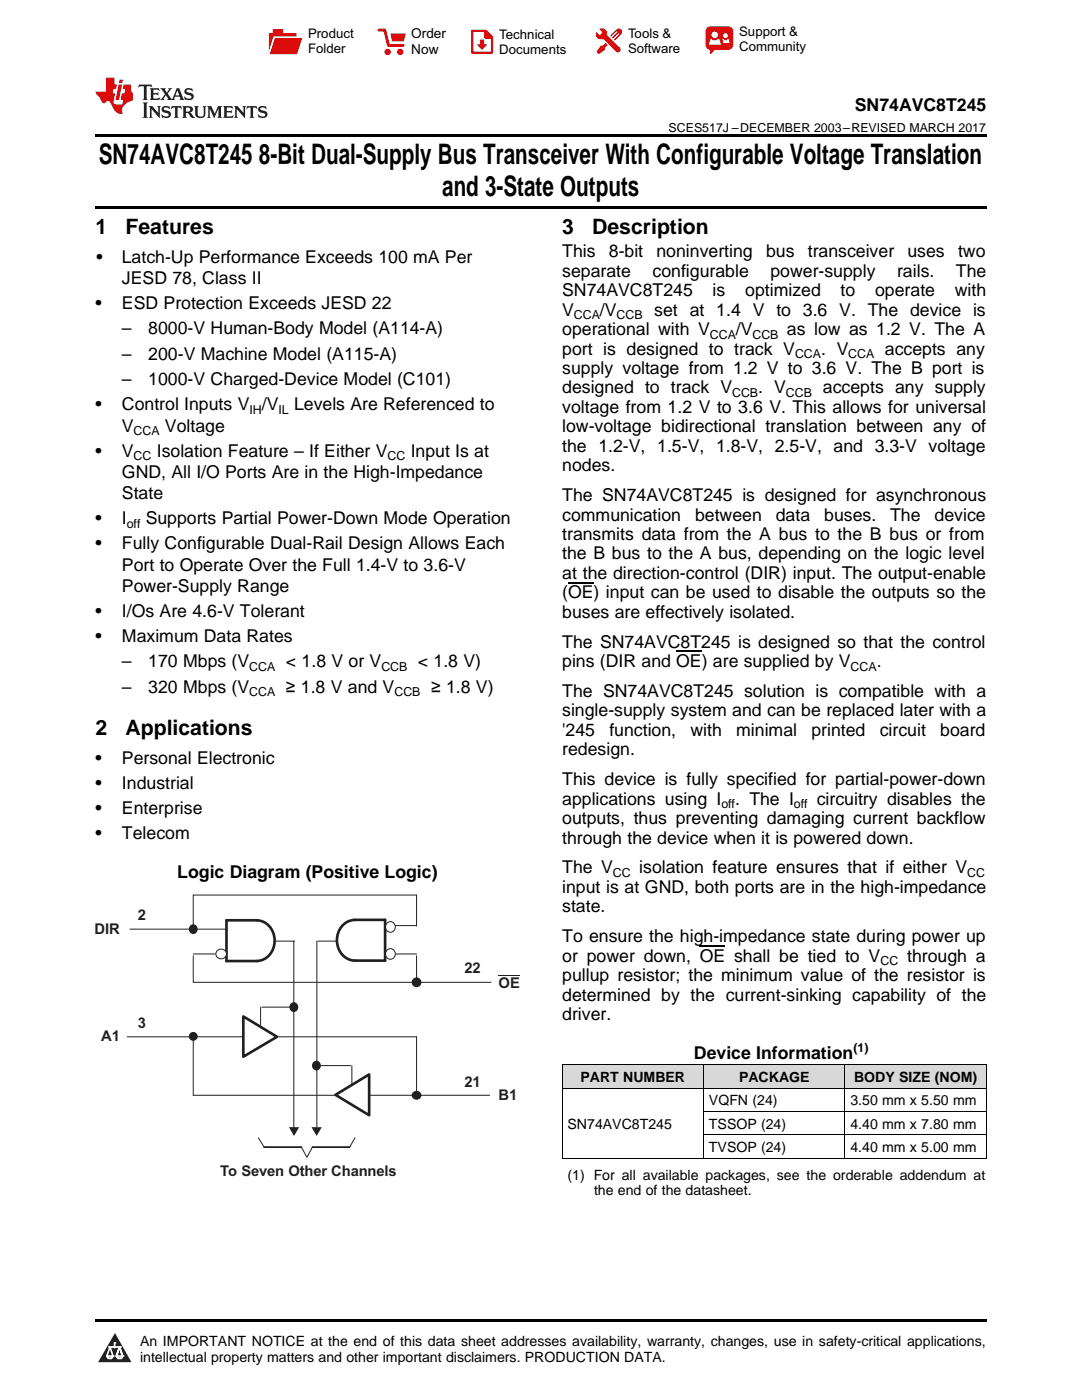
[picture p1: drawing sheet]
<svg xmlns="http://www.w3.org/2000/svg" width="216mm" height="279mm" viewBox="0 0 216 279" stroke-linecap="round" stroke-linejoin="round" font-family="sans-serif">
<defs><g id="words">
<g font-size="5.6">
<text x="19.7" y="32.8">SN74AVC8T245</text>
<text x="51.7" y="32.8">8-Bit Dual-Supply Bus Transceiver With Configurable Voltage Translation</text>
<text x="88.2" y="39.2">and 3-State Outputs</text>
</g>
<g font-size="4.2">
<text x="19" y="46.7">1</text>
<text x="25" y="46.7">Features</text>
<text x="112.2" y="46.7">3</text>
<text x="118.2" y="46.7">Description</text>
<text x="19" y="146.7">2</text>
<text x="25" y="146.7">Applications</text>
</g>
<g font-size="3.5">
<text x="170.6" y="22.2">SN74AVC8T245</text>
<text x="19.2" y="52.4">•</text>
<text x="24.3" y="52.4">Latch-Up Performance Exceeds 100 mA Per</text>
<text x="112.2" y="51.4">This</text>
<text x="121.5" y="51.4">8-bit</text>
<text x="131" y="51.4">noninverting</text>
<text x="152.9" y="51.4">bus</text>
<text x="161.2" y="51.4">transceiver</text>
<text x="181.1" y="51.4">uses</text>
<text x="191.2" y="51.4">two</text>
<text x="24.3" y="56.7">JESD 78, Class II</text>
<text x="112.2" y="55.2">separate</text>
<text x="112.2" y="59.1">SN74AVC8T245</text>
<text x="130.2" y="55.2">configurable</text>
<text x="142.2" y="59.1">is</text>
<text x="148.7" y="59.1">optimized</text>
<text x="153.7" y="55.2">power-supply</text>
<text x="167.7" y="59.1">to</text>
<text x="174.6" y="59.1">operate</text>
<text x="179" y="55.2">rails.</text>
<text x="190.5" y="59.1">with</text>
<text x="190.8" y="55.2">The</text>
<text x="19" y="61.7">•</text>
<text x="24.3" y="61.7">ESD Protection Exceeds JESD 22</text>
<text x="112.2" y="63">V</text>
<text x="119.7" y="63">/V</text>
<text x="130.6" y="63">set at 1.4 V to 3.6 V. The device is</text>
<text x="24.3" y="66.7">–</text>
<text x="24.3" y="71.8">–</text>
<text x="29.6" y="66.7">8000-V Human-Body Model (A114-A)</text>
<text x="29.6" y="71.8">200-V Machine Model (A115-A)</text>
<text x="112.2" y="66.9">operational with V</text>
<text x="112.2" y="70.8">port is designed to track V</text>
<text x="146.9" y="66.9">/V</text>
<text x="157" y="66.9">as low as 1.2 V. The A</text>
<text x="163.9" y="70.8">. V</text>
<text x="176.6" y="70.8">accepts any</text>
<text x="24.3" y="76.9">–</text>
<text x="29.6" y="76.9">1000-V Charged-Device Model (C101)</text>
<text x="112.2" y="74.6">supply voltage from 1.2 V to 3.6 V. The B port is</text>
<text x="19" y="81.9">•</text>
<text x="24.3" y="81.9">Control Inputs V /V</text>
<text x="58.7" y="81.9">Levels Are Referenced to</text>
<text x="112.2" y="78.5">designed to track V</text>
<text x="112.2" y="82.4">voltage from 1.2 V to 3.6 V. This allows for universal</text>
<text x="151.3" y="78.5">. V</text>
<text x="164.2" y="78.5">accepts any supply</text>
<text x="24.3" y="86.1">V</text>
<text x="32.9" y="86.1">Voltage</text>
<text x="112.2" y="86.3">low-voltage bidirectional translation between any of</text>
<text x="19" y="91.2">•</text>
<text x="24.3" y="91.2">V</text>
<text x="24.3" y="95.4">GND, All I/O Ports Are in the High-Impedance</text>
<text x="31.3" y="91.2">Isolation Feature – If Either V</text>
<text x="82" y="91.2">Input Is at</text>
<text x="112.2" y="90.2">the 1.2-V, 1.5-V, 1.8-V, 2.5-V, and 3.3-V voltage</text>
<text x="112.2" y="94.1">nodes.</text>
<text x="24.3" y="99.6">State</text>
<text x="112.2" y="100">The SN74AVC8T245 is designed for asynchronous</text>
<text x="19" y="104.6">•</text>
<text x="24.3" y="104.6">I</text>
<text x="29.1" y="104.6">Supports Partial Power-Down Mode Operation</text>
<text x="112.2" y="103.9">communication</text>
<text x="112.2" y="107.8">transmits data from the A bus to the B bus or from</text>
<text x="138.7" y="103.9">between</text>
<text x="154.8" y="103.9">data</text>
<text x="164.5" y="103.9">buses.</text>
<text x="177.6" y="103.9">The</text>
<text x="186.5" y="103.9">device</text>
<text x="19" y="109.6">•</text>
<text x="24.3" y="109.6">Fully Configurable Dual-Rail Design Allows Each</text>
<text x="24.3" y="113.9">Port to Operate Over the Full 1.4-V to 3.6-V</text>
<text x="112.2" y="111.7">the B bus to the A bus, depending on the logic level</text>
<text x="24.3" y="118.1">Power-Supply Range</text>
<text x="112.2" y="115.5">at the direction-control (DIR) input. The output-enable</text>
<text x="112.2" y="119.4">(OE) input can be used to disable the outputs so the</text>
<text x="19" y="123.1">•</text>
<text x="24.3" y="123.1">I/Os Are 4.6-V Tolerant</text>
<text x="112.2" y="123.3">buses are effectively isolated.</text>
<text x="19" y="128.1">•</text>
<text x="24.3" y="128.1">Maximum Data Rates</text>
<text x="112.2" y="129.3">The SN74AVC8T245 is designed so that the control</text>
<text x="24.3" y="133.2">–</text>
<text x="29.6" y="133.2">170 Mbps (V</text>
<text x="57" y="133.2">&lt; 1.8 V or V</text>
<text x="83.4" y="133.2">&lt; 1.8 V)</text>
<text x="112.2" y="133.1">pins (DIR and OE) are supplied by V</text>
<text x="174.9" y="133.1">.</text>
<text x="24.3" y="138.3">–</text>
<text x="29.6" y="138.3">320 Mbps (V</text>
<text x="57" y="138.3">≥ 1.8 V and V</text>
<text x="86" y="138.3">≥ 1.8 V)</text>
<text x="112.2" y="139.1">The SN74AVC8T245 solution is compatible with a</text>
<text x="112.2" y="143">single-supply system and can be replaced later with a</text>
<text x="112.2" y="146.9">'245</text>
<text x="121.6" y="146.9">function,</text>
<text x="137.8" y="146.9">with</text>
<text x="146.9" y="146.9">minimal</text>
<text x="161.9" y="146.9">printed</text>
<text x="175.5" y="146.9">circuit</text>
<text x="187.6" y="146.9">board</text>
<text x="19" y="152.4">•</text>
<text x="24.3" y="152.4">Personal Electronic</text>
<text x="112.2" y="150.7">redesign.</text>
<text x="19" y="157.4">•</text>
<text x="24.3" y="157.4">Industrial</text>
<text x="112.2" y="156.7">This device is fully specified for partial-power-down</text>
<text x="112.2" y="160.6">applications using I</text>
<text x="146.7" y="160.6">. The I</text>
<text x="163" y="160.6">circuitry disables the</text>
<text x="19" y="162.5">•</text>
<text x="19" y="167.5">•</text>
<text x="24.3" y="162.5">Enterprise</text>
<text x="24.3" y="167.5">Telecom</text>
<text x="112.2" y="164.5">outputs, thus preventing damaging current backflow</text>
<text x="112.2" y="168.3">through the device when it is powered down.</text>
<text x="35.4" y="175.2">Logic Diagram (Positive Logic)</text>
<text x="112.2" y="174.3">The V</text>
<text x="112.2" y="178.2">input is at GND, both ports are in the high-impedance</text>
<text x="127.6" y="174.3">isolation feature ensures that if either V</text>
<text x="112.2" y="182.1">state.</text>
<text x="112.2" y="188">To ensure the high-impedance state during power up</text>
<text x="112.2" y="191.9">or power down, OE shall be tied to V</text>
<text x="181" y="191.9">through a</text>
<text x="112.2" y="195.8">pullup resistor; the minimum value of the resistor is</text>
<text x="112.2" y="199.7">determined by the current-sinking capability of the</text>
<text x="112.2" y="203.6">driver.</text>
<text x="138.5" y="211.3">Device Information</text>
</g>
<g font-size="2.9" fill="#231f20">
<text x="27.5" y="183.7">2</text>
<text x="18.8" y="186.3">DIR</text>
<text x="92.7" y="194.3">22</text>
<text x="99.5" y="197.2">OE</text>
<text x="20.2" y="207.8">A1</text>
<text x="27.5" y="205.2">3</text>
<text x="92.7" y="216.9">21</text>
<text x="99.5" y="219.5">B1</text>
<text x="44" y="234.8">To Seven Other Channels</text>
</g>
<g font-size="2.8">
<text x="115.8" y="215.9">PART NUMBER</text>
<text x="147.5" y="215.9">PACKAGE</text>
<text x="170.4" y="215.9">BODY SIZE (NOM)</text>
<text x="141.5" y="220.6">VQFN (24)</text>
<text x="169.7" y="220.6">3.50 mm x 5.50 mm</text>
<text x="113.2" y="225.2">SN74AVC8T245</text>
<text x="141.5" y="225.2">TSSOP (24)</text>
<text x="169.7" y="225.2">4.40 mm x 7.80 mm</text>
<text x="141.5" y="229.9">TVSOP (24)</text>
<text x="169.7" y="229.9">4.40 mm x 5.00 mm</text>
<text x="113.2" y="235.4">(1) For all available packages, see the orderable addendum at</text>
<text x="118.5" y="238.6">the end of the datasheet.</text>
<text x="27.9" y="268.6">An IMPORTANT NOTICE at the end of this data sheet addresses availability, warranty, changes, use in safety-critical applications,</text>
<text x="27.9" y="271.8">intellectual property matters and other important disclaimers. PRODUCTION DATA.</text>
</g>
<g font-size="2.7">
<text x="82.1" y="7.7">Order</text>
<text x="82.1" y="10.7">Now</text>
</g>
<g font-size="2.6">
<text x="61.5" y="7.6">Product</text>
<text x="61.5" y="10.6">Folder</text>
<text x="99.6" y="7.8">Technical</text>
<text x="99.6" y="10.8">Documents</text>
<text x="125.3" y="7.6">Tools &amp;</text>
<text x="125.3" y="10.6">Software</text>
<text x="147.5" y="7.2">Support &amp;</text>
<text x="147.5" y="10.2">Community</text>
</g>
<g font-size="2.5">
<text x="133.4" y="26.3">SCES517J –DECEMBER 2003–REVISED MARCH 2017</text>
<text x="114.5" y="63.7">CCA</text>
<text x="123" y="63.7">CCB</text>
<text x="141.6" y="67.6">CCA</text>
<text x="150.1" y="67.6">CCB</text>
<text x="158.6" y="71.5">CCA</text>
<text x="169.3" y="71.5">CCA</text>
<text x="49.8" y="82.6">IH</text>
<text x="55.6" y="82.6">IL</text>
<text x="146.1" y="79.2">CCB</text>
<text x="156.8" y="79.2">CCB</text>
<text x="26.7" y="86.9">CCA</text>
<text x="26.7" y="91.9">CC</text>
<text x="77.3" y="91.9">CC</text>
<text x="25.3" y="105.3">off</text>
<text x="49.7" y="133.9">CCA</text>
<text x="76.1" y="133.9">CCB</text>
<text x="169.7" y="133.8">CCA</text>
<text x="49.7" y="139">CCA</text>
<text x="78.7" y="139">CCB</text>
<text x="143.9" y="161.3">off</text>
<text x="158.4" y="161.3">off</text>
<text x="122.3" y="175">CC</text>
<text x="193" y="175">CC</text>
<text x="175.7" y="192.6">CC</text>
<text x="170.3" y="209.9">(1)</text>
</g>
</g></defs>
<g fill="#d8d8d8">
<path d="M112.2 212.5h28.2v4.7h-28.2z"/>
<path d="M140.4 212.5h28.2v4.7h-28.2z"/>
<path d="M168.6 212.5h28.2v4.7h-28.2z"/>
</g>
<path d="M22.9 266l3.3 5.9h-6.6z" fill="#231f20"/>
<path d="M21.3 270.6h1.2l-.3 .5h-.3a.53 .53 0 0 1-.6-.5z" fill-rule="evenodd" fill="#fff"/>
<path d="M21.3 270.6h1.2l-.3 .5h-.3a.53 .53 0 0 1-.6-.5z" fill="none" stroke="#231f20" stroke-width=".33"/>
<path d="M21.3 270.6l1.2 .1-.3 .4h-.5z" fill="none" stroke="#fff" stroke-width=".33"/>
<path d="M22.9 268.9h.1" fill="none" stroke="#fff" stroke-width=".33"/>
<path d="M22.9 268v.9z" fill="#fff"/>
<path d="M22.9 268v.9z" fill="none" stroke="#fff" stroke-width=".33"/>
<circle cx="22.9" cy="268" r=".16" fill="#fff"/>
<path d="M21.8 268.8h.1" fill="none" stroke="#fff" stroke-width=".33"/>
<path d="M21.8 268.8h2.2z" fill="#fff"/>
<path d="M21.8 268.8h2.2z" fill="none" stroke="#fff" stroke-width=".33"/>
<circle cx="24" cy="268.8" r=".16" fill="#fff"/>
<path d="M23.2 270.6h.1" fill="none" stroke="#fff" stroke-width=".33"/>
<path d="M23.8 268.8l-.6 1.8z" fill="#fff"/>
<path d="M23.8 268.8l-.6 1.8z" fill="none" stroke="#fff" stroke-width=".33"/>
<path d="M23.8 268.8l.7 1.8z" fill="#fff"/>
<path d="M23.8 268.8l.7 1.8z" fill="none" stroke="#fff" stroke-width=".33"/>
<path d="M24.4 270.6h.1" fill="none" stroke="#fff" stroke-width=".33"/>
<circle cx="21.3" cy="270.6" r=".16" fill="#fff"/>
<path d="M22 268.8l-.7 1.8z" fill="#fff"/>
<path d="M22 268.8l-.7 1.8z" fill="none" stroke="#fff" stroke-width=".33"/>
<path d="M22 268.8l.5 1.8z" fill="#fff"/>
<path d="M22 268.8l.5 1.8z" fill="none" stroke="#fff" stroke-width=".33"/>
<circle cx="22.5" cy="270.6" r=".16" fill="#fff"/>
<path d="M23.3 270.6h1.2a.63 .63 0 0 1-.6 .5 .63 .63 0 0 1-.6-.5z" fill-rule="evenodd" fill="#fff"/>
<path d="M23.3 270.6h1.2a.63 .63 0 0 1-.6 .5 .63 .63 0 0 1-.6-.5z" fill="none" stroke="#231f20" stroke-width=".33"/>
<path d="M23.3 270.6h1.2l-.4 .5h-.5z" fill="none" stroke="#fff" stroke-width=".33"/>
<path d="M23.2 270.6h.1" fill="none" stroke="#fff" stroke-width=".33"/>
<circle cx="24.5" cy="270.6" r=".16" fill="#fff"/>
<path d="M19 263.2h177.8v.5h-177.8z" fill="#000"/>
<circle cx="38.5" cy="185.4" r=".75" fill="#231f20"/>
<circle cx="38.5" cy="185.4" r=".75" fill="none" stroke="#231f20" stroke-width=".35"/>
<path d="M57.7 225h2l-1 1.6z" fill-rule="evenodd" fill="#231f20"/>
<path d="M25.9 185.4h19M38.6 190.4h4.3M38.6 190.7v5.3h59.4M55.1 187.8h3.7M58.6 187.8v37.8M63.2 187.8v37.2M63.4 187.8h3.9M77.6 184.7h5.5M79 190.4h4.1M83.1 184.8v-6.2h-44.5v6.8" fill="none" stroke="#231f20" stroke-width=".2"/>
<circle cx="83.1" cy="196" r=".8" fill="#231f20"/>
<circle cx="83.1" cy="196" r=".8" fill="none" stroke="#231f20" stroke-width=".35"/>
<path d="M83.1 190.7v5M25.4 206.9h57.7M38.6 206.7v11.9h59.1M52 201v3.6M52.3 201h6.2" fill="none" stroke="#231f20" stroke-width=".2"/>
<circle cx="38.6" cy="206.8" r=".71" fill="#231f20"/>
<circle cx="38.6" cy="206.8" r=".71" fill="none" stroke="#231f20" stroke-width=".35"/>
<path d="M83.1 206.9v11.7" fill="none" stroke="#231f20" stroke-width=".2"/>
<circle cx="83.1" cy="218.6" r=".75" fill="#231f20"/>
<circle cx="83.1" cy="218.6" r=".75" fill="none" stroke="#231f20" stroke-width=".35"/>
<circle cx="58.6" cy="201" r=".75" fill="#231f20"/>
<circle cx="58.6" cy="201" r=".75" fill="none" stroke="#231f20" stroke-width=".35"/>
<path d="M62.2 225h2l-1 1.6z" fill-rule="evenodd" fill="#231f20"/>
<path d="M99.5 194.8h4.2M51.6 227.1l1.1 1.8M60.1 228.9l1.1 2 1.1-2M70.8 227.1l-1 1.8" fill="none" stroke="#231f20" stroke-width=".2"/>
<path d="M52.7 228.9h7.4M62.3 228.9h7.5" fill="none" stroke="#231f20" stroke-width=".35"/>
<path d="M51.2 183.7a4.2 4.2 0 0 1 3.5 3 4.2 4.2 0 0 1-1.4 4.4l-1.3 .6-.7 .1h-6.1v-8.1h6.1" fill="none" stroke="#231f20" stroke-width=".53"/>
<circle cx="44.2" cy="190.4" r="1.01" fill="#fff"/>
<circle cx="44.2" cy="190.4" r="1.01" fill="none" stroke="#231f20" stroke-width=".2"/>
<path d="M70.7 191.7h6.1v-8.1h-6.1a4.2 4.2 0 0 0-3.4 3.1 4.2 4.2 0 0 0 1.5 4.3l1.3 .6 .7 .1" fill="none" stroke="#231f20" stroke-width=".53"/>
<circle cx="77.9" cy="190.4" r="1.02" fill="#fff"/>
<circle cx="77.9" cy="190.4" r="1.02" fill="none" stroke="#231f20" stroke-width=".2"/>
<circle cx="77.9" cy="185" r="1.02" fill="#fff"/>
<circle cx="77.9" cy="185" r="1.02" fill="none" stroke="#231f20" stroke-width=".2"/>
<path d="M66.9 218.5l6.8-4.1v8.2z" fill="#fff"/>
<path d="M66.9 218.5l6.8-4.1v8.2z" fill="none" stroke="#231f20" stroke-width=".53"/>
<path d="M48.6 202.9l6.7 4-6.7 4z" fill="#fff"/>
<path d="M48.6 202.9l6.7 4-6.7 4z" fill="none" stroke="#231f20" stroke-width=".53"/>
<path d="M63.7 212.7h6.2M70.2 212.7v3.6" fill="none" stroke="#231f20" stroke-width=".2"/>
<circle cx="63.2" cy="212.6" r=".75" fill="#231f20"/>
<circle cx="63.2" cy="212.6" r=".75" fill="none" stroke="#231f20" stroke-width=".35"/>
<path d="M112.2 217.2h84.6M112.2 212.5h84.6M112.2 212.5v18.7M140.4 212.5v18.7M168.6 212.5v18.7M196.8 212.5v18.7M112.2 231.1h84.6M140.4 226.5h56.4M140.4 221.8h56.4" fill="none" stroke="#000" stroke-width=".2"/>
<path d="M19 26.8h177.8v.6h-177.8zM19 41.2h177.8v.5h-177.8zM112.2 231.1l.1 .1zM168.5 231.1l.1 .1zM196.7 231.1l.1 .1z" fill="#000"/>
<path d="M27.7 16.9l-.1 .6 .6-.3h.5v.2v2.2l-.2 .4h1l-.2-.4v-2.2v-.2h.5l.6 .3-.2-.6zM29.9 17.6l.2 .4v1.6l-.2 .4h1.9l.1-.6a1.09 1.09 0 0 1-1.3 .1v-.6h.6l.4 .2v-.7l-.2 .2h-.8v-.6l.2-.1a1.01 1.01 0 0 1 1 .3l-.1-.6zM32 17.6l.9 1.2-1 1.2h.9l-.2-.3 .5-.7 .5 .7-.3 .3h1.7l-.2-.3 .1-.4h1l.1 .4-.2 .3h1l-.3-.4-.7-2h-.5l-1 2.2-.8-1.1 .9-1.1h-.9l.2 .2-.4 .7-.4-.7 .2-.2zM35.4 18l.4 1h-.8zM37 17.7a.66 .66 0 0 0-.2 .8 .66 .66 0 0 0 .6 .4l.7 .2 .1 .2a.8 .8 0 0 1-.7 .4 .8 .8 0 0 1-.7-.5l.1 .8 .2-.2a.94 .94 0 0 0 1.1 .1 .94 .94 0 0 0 .4-.9 1.48 1.48 0 0 0-1.3-.6v-.4a1.1 1.1 0 0 1 1.2 .2l-.2-.6-.2 .1-.5-.1zM28.5 20.4l.2 .4v2.3l-.2 .4h1l-.2-.4v-2.3l.2-.4zM29.7 21.2l.2 .4v1.5l-.2 .4h.8l-.3-.4 .1-1.3 1.6 1.8v-2l.2-.4h-.7l.2 .2v1.1l-1.2-1.3zM32.5 21.3a.66 .66 0 0 0-.2 .8 .66 .66 0 0 0 .6 .4l.6 .2 .2 .2a.8 .8 0 0 1-.8 .4 .8 .8 0 0 1-.7-.5l.2 .7 .2-.1a.94 .94 0 0 0 1 .1 .94 .94 0 0 0 .5-1 1.47 1.47 0 0 0-1.3-.6l-.1-.3a1.1 1.1 0 0 1 1.3 .2l-.2-.6-.2 .1-.5-.2zM34.3 21.2l-.2 .6a.64 .64 0 0 1 .8-.3v1.6l-.2 .4h1l-.3-.4 .1-1.6a.66 .66 0 0 1 .8 .3l-.2-.6zM36.3 21.2l.3 .4v1.5l-.3 .4h1l-.2-.2v-.7h.5l.1 .1a.8 .8 0 0 0 1.2 .7l-1-1a.62 .62 0 0 0 .6-.5 .62 .62 0 0 0-.6-.7zM37.1 21.5h.1a.48 .48 0 0 1 .6 0 .48 .48 0 0 1 .1 .6l-.2 .1-.6 .1zM38.7 21.2l.2 .2a2.29 2.29 0 0 0 .4 2 1.05 1.05 0 0 0 1.7-.7v-1.3l.2-.2h-.8l.2 .4v1.1a.61 .61 0 0 1-.6 .6 .61 .61 0 0 1-.6-.6v-1.1l.3-.4zM41.3 21.2l.3 .4v1.5l-.3 .4h.8l-.2-.4v-1.4l.8 1.9 .9-1.9v1.4l-.2 .4h.9l-.2-.4v-1.5l.2-.4h-.8l-.7 1.5-.6-1.5zM44.5 21.2l.2 .4v1.5l-.2 .4h1.9l.2-.6a1.1 1.1 0 0 1-1.4 .2v-.7h.6l.4 .2v-.6l-.2 .1-.8 .1v-.6l.2-.1a1.02 1.02 0 0 1 1.1 .2l-.2-.5zM46.7 21.2l.2 .4v1.5l-.2 .4h.8l-.3-.4 .1-1.3 1.6 1.8v-2l.2-.4h-.7l.2 .2v1.1l-1.2-1.3zM49.3 21.2l-.1 .6a.64 .64 0 0 1 .8-.3v1.6l-.3 .4h1l-.2-.4v-1.6a.66 .66 0 0 1 .8 .3l-.1-.6zM51.7 21.3a.66 .66 0 0 0-.2 .7 .66 .66 0 0 0 .7 .5l.6 .2 .1 .2a.8 .8 0 0 1-.7 .4 .8 .8 0 0 1-.7-.5l.1 .7 .2-.1a.94 .94 0 0 0 1.1 .1 .94 .94 0 0 0 .4-1 1.48 1.48 0 0 0-1.2-.6l-.1-.3a1.1 1.1 0 0 1 1.2 .2l-.2-.6-.1 .1-.6-.2z" fill="#231f20"/>
<path d="M21.1 15.5v2.8h-2v.4l.9 .9a.96 .96 0 0 0 1 1 .59 .59 0 0 1 .5-.4 .59 .59 0 0 1 .5 .3l.4 .8a1.61 1.61 0 0 0 2.1 1.3 1.63 1.63 0 0 1 1.1-2.2l.9-.3v-1.5a1.6 1.6 0 0 1-.4-1.7h-1.4l-.2 .9h.5l-.2 .8h-.5l-.2 1v.3h.5l-.2 .9h-.7a.74 .74 0 0 1-1-.6l.3-1.6h-.5l.2-.8h.5l.1-.9h-.4v-1.4zM23.7 16.9l-.7 3h.8l.6-3zM23.8 15.9l-.1 .7h.7l.2-.7z" fill="#ee1d23"/>
<g fill="#d60000">
<path d="M54.4 5.8h2v.8h2.8v4.2h-5.5v-4.2h.7z" fill-rule="evenodd"/>
<path d="M54.7 7.5h5.6l-1 3.3h-5.6z" fill-rule="evenodd"/>
</g>
<path d="M54.6 7.4h5.8l-.1 .1h-5.5l-1.1 3.3z" fill-rule="evenodd" fill="#fff"/>
<path d="M54.6 7.4h5.8l-.1 .1h-5.5l-1.1 3.3z" fill="none" stroke="#fff" stroke-width=".2"/>
<path d="M75.6 6h1.2l.7 3.1h3" fill="none" stroke="#d60000" stroke-width=".56"/>
<g fill="#d60000">
<path d="M77.9 6.7h3.1l-.4 1.5h-2.3z" fill-rule="evenodd"/>
<circle cx="77.3" cy="10.4" r=".64"/>
<circle cx="79.9" cy="10.4" r=".64"/>
</g>
<path d="M94.2 6.2h2.7l1.3 1.2v3.1h-4z" fill="none" stroke="#d60000" stroke-width=".44"/>
<g fill="#d60000">
<path d="M95.8 7.9h.8v1h.6l-1 1.1-1-1v-.1h.6z" fill-rule="evenodd"/>
<path d="M96.6 6.2h.3l1.3 1.2v.4h-1.3l-.3-.4z" fill-rule="evenodd"/>
<path d="M119.6 5.7h.9l.6 .6 .1 .7 2.5 2.5-.8 .8-2.3-2.3-1.1-.2-.6-.6v-.8l.7 .6 .5-.4v-.2l-.4-.5z" fill-rule="evenodd"/>
<path d="M119.9 9.1h.4l.5-.5 .4 .4-.5 .5v.4l-1.2 .9-.5-.5z" fill-rule="evenodd"/>
<path d="M123 5.9a.67 .67 0 0 1 .9 0 .67 .67 0 0 1 0 .9z" fill-rule="evenodd"/>
<path d="M123 5.9l.9 .9-1.2 1.2h-.2l.1-.2 .9-.9 .1-.2h-.3l-.9 1h-.2v-.2l.9-1 .1-.2h-.3l-.9 1h-.2v-.2z" fill-rule="evenodd"/>
<circle cx="123.3" cy="9.9" r=".54"/>
</g>
<path d="M121.1 6.3l-.1 .7" fill="none" stroke="#d60000" stroke-width=".2"/>
<g fill="#d60000">
<path d="M141.1 5.5l.6-.2h3.6a.95 .95 0 0 1 1 .9v2.8a.95 .95 0 0 1-1 .9h-3.6a.95 .95 0 0 1-.9-.9v-2.8z" fill-rule="evenodd"/>
<path d="M141.7 9.9h.9l-.7 .9h-.2z" fill-rule="evenodd"/>
</g>
<g fill="#fff">
<path d="M144.3 8.6h1.3z"/>
<path d="M141.8 7.8h.3l.1 .2h.8l.2-.2h.3l.4 1.1h-2.5z" fill-rule="evenodd"/>
<path d="M144.2 7.8h.2l.2 .2h.4l.2-.2h.2l.2 .8h-1.3z" fill-rule="evenodd"/>
<circle cx="142.6" cy="6.9" r=".65"/>
<circle cx="144.8" cy="7.1" r=".48"/>
</g>
<path d="M113.3 116.3h5.1M134.9 130h5.1M139.6 188.8h5.1" fill="none" stroke="#000" stroke-width=".25"/>
<use href="#words"/>
</svg>
